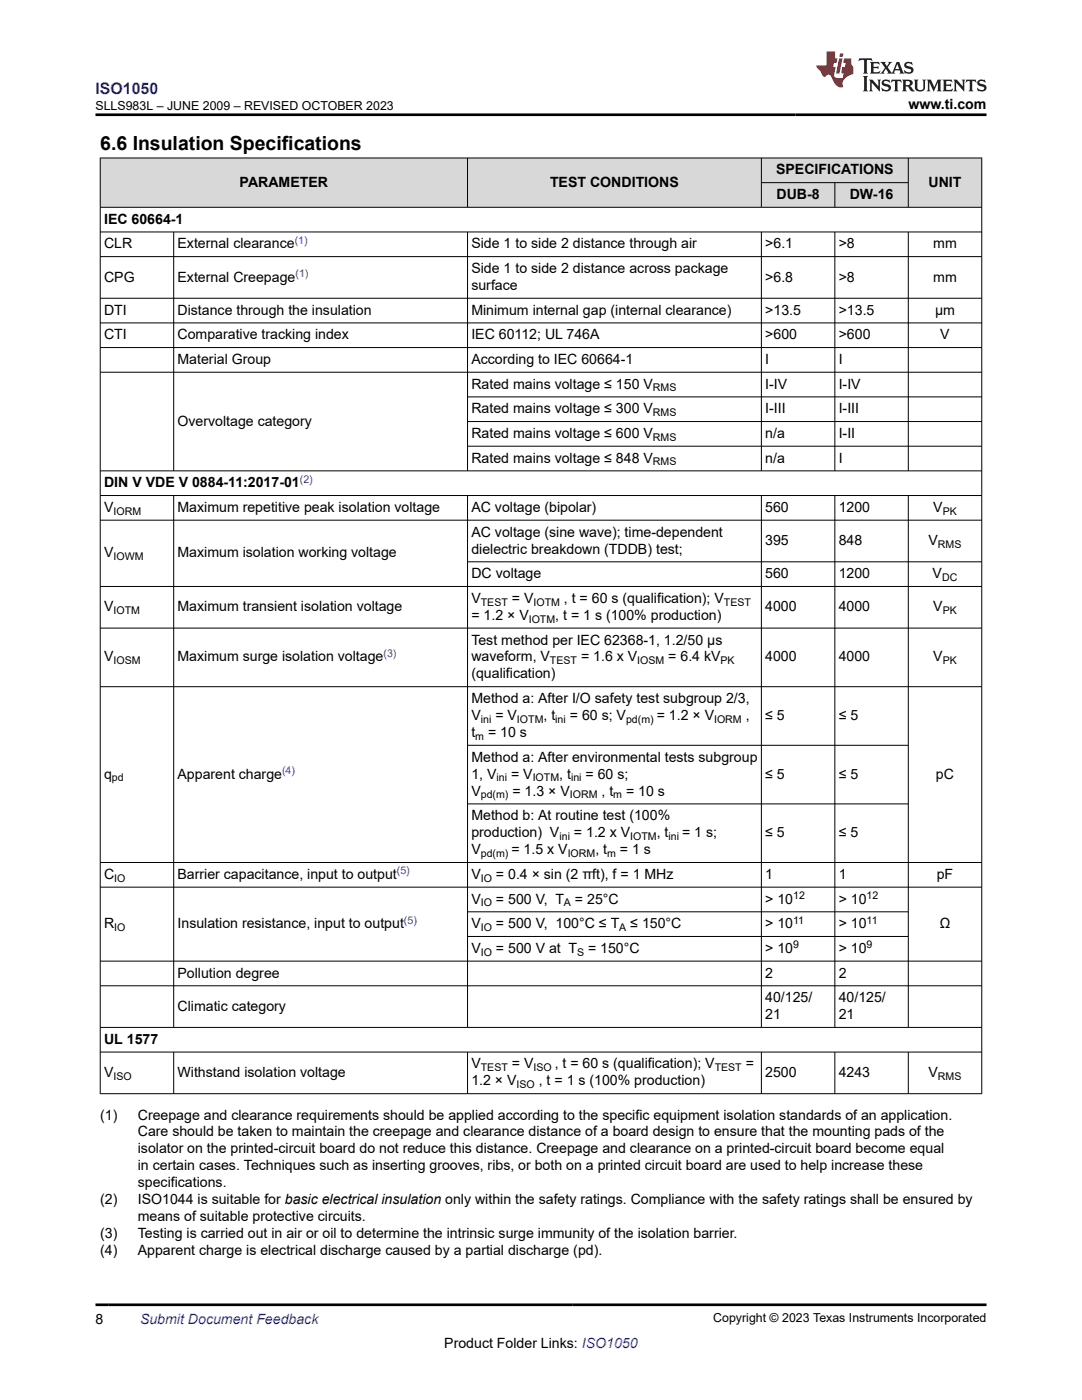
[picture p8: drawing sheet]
<svg xmlns="http://www.w3.org/2000/svg" width="216mm" height="279mm" viewBox="0 0 216 279" stroke-linecap="round" stroke-linejoin="round" font-family="sans-serif">
<defs><g id="words">
<text font-size="3.9" x="20" y="29.9">6.6 Insulation Specifications</text>
<text font-size="3.2" fill="#00f" x="19.1" y="18.7">ISO1050</text>
<g font-size="2.8">
<text x="181.3" y="21.8">www.ti.com</text>
<text x="154.8" y="34.8">SPECIFICATIONS</text>
<text x="47.8" y="37.3">PARAMETER</text>
<text x="109.8" y="37.3">TEST CONDITIONS</text>
<text x="154.9" y="39.7">DUB-8</text>
<text x="169.5" y="39.7">DW-16</text>
<text x="185.3" y="37.3">UNIT</text>
<text x="20.8" y="44.6">IEC 60664-1</text>
<text x="20.8" y="49.6">CLR</text>
<text x="35.4" y="49.6">External clearance</text>
<text x="94.1" y="49.6">Side 1 to side 2 distance through air</text>
<text x="152.7" y="49.6">&gt;6.1</text>
<text x="167.4" y="49.6">&gt;8</text>
<text x="186.2" y="49.6">mm</text>
<text x="20.8" y="56.2">CPG</text>
<text x="35.4" y="56.2">External Creepage</text>
<text x="94.1" y="54.5">Side 1 to side 2 distance across package</text>
<text x="94.1" y="57.9">surface</text>
<text x="152.7" y="56.2">&gt;6.8</text>
<text x="167.4" y="56.2">&gt;8</text>
<text x="186.2" y="56.2">mm</text>
<text x="20.8" y="62.8">DTI</text>
<text x="35.4" y="62.8">Distance through the insulation</text>
<text x="94.1" y="62.8">Minimum internal gap (internal clearance)</text>
<text x="152.7" y="62.8">&gt;13.5</text>
<text x="167.4" y="62.8">&gt;13.5</text>
<text x="186.6" y="62.8">µm</text>
<text x="20.8" y="67.7">CTI</text>
<text x="35.4" y="67.7">Comparative tracking index</text>
<text x="94.1" y="67.7">IEC 60112; UL 746A</text>
<text x="152.7" y="67.7">&gt;600</text>
<text x="167.4" y="67.7">&gt;600</text>
<text x="187.6" y="67.7">V</text>
<text x="35.4" y="72.6">Material Group</text>
<text x="94.1" y="72.6">According to IEC 60664-1</text>
<text x="94.1" y="77.6">Rated mains voltage ≤ 150 V</text>
<text x="152.7" y="72.6">I</text>
<text x="152.7" y="77.6">I-IV</text>
<text x="167.4" y="72.6">I</text>
<text x="167.4" y="77.6">I-IV</text>
<text x="94.1" y="82.5">Rated mains voltage ≤ 300 V</text>
<text x="152.7" y="82.5">I-III</text>
<text x="167.4" y="82.5">I-III</text>
<text x="35.4" y="84.9">Overvoltage category</text>
<text x="94.1" y="87.4">Rated mains voltage ≤ 600 V</text>
<text x="152.7" y="87.4">n/a</text>
<text x="167.4" y="87.4">I-II</text>
<text x="94.1" y="92.3">Rated mains voltage ≤ 848 V</text>
<text x="152.7" y="92.3">n/a</text>
<text x="167.4" y="92.3">I</text>
<text x="20.8" y="97.2">DIN V VDE V 0884-11:2017-01</text>
<text x="20.8" y="102.2">V</text>
<text x="35.4" y="102.2">Maximum repetitive peak isolation voltage</text>
<text x="94.1" y="102.2">AC voltage (bipolar)</text>
<text x="94.1" y="107.1">AC voltage (sine wave); time-dependent</text>
<text x="152.7" y="102.2">560</text>
<text x="167.4" y="102.2">1200</text>
<text x="186.2" y="102.2">V</text>
<text x="20.8" y="111.2">V</text>
<text x="35.4" y="111.2">Maximum isolation working voltage</text>
<text x="94.1" y="110.5">dielectric breakdown (TDDB) test;</text>
<text x="152.7" y="108.8">395</text>
<text x="167.4" y="108.8">848</text>
<text x="185.3" y="108.8">V</text>
<text x="94.1" y="115.4">DC voltage</text>
<text x="152.7" y="115.4">560</text>
<text x="167.4" y="115.4">1200</text>
<text x="186.1" y="115.4">V</text>
<text x="20.8" y="122">V</text>
<text x="35.4" y="122">Maximum transient isolation voltage</text>
<text x="94.1" y="123.7">= 1.2 × V</text>
<text x="94.1" y="120.3">V</text>
<text x="102.1" y="120.3">= V</text>
<text x="110.8" y="123.7">, t = 1 s (100% production)</text>
<text x="112.5" y="120.3">, t = 60 s (qualification); V</text>
<text x="152.7" y="122">4000</text>
<text x="167.4" y="122">4000</text>
<text x="186.2" y="122">V</text>
<text x="94.1" y="128.6">Test method per IEC 62368-1, 1.2/50 µs</text>
<text x="20.8" y="132">V</text>
<text x="35.4" y="132">Maximum surge isolation voltage</text>
<text x="94.1" y="135.4">(qualification)</text>
<text x="94.1" y="132">waveform, V</text>
<text x="115.9" y="132">= 1.6 x V</text>
<text x="133.3" y="132">= 6.4 kV</text>
<text x="152.7" y="132">4000</text>
<text x="167.4" y="132">4000</text>
<text x="186.2" y="132">V</text>
<text x="94.1" y="140.3">Method a: After I/O safety test subgroup 2/3,</text>
<text x="94.1" y="143.7">V</text>
<text x="98.8" y="143.7">= V</text>
<text x="108.4" y="143.7">, t</text>
<text x="113.7" y="143.7">= 60 s; V</text>
<text x="131" y="143.7">= 1.2 × V</text>
<text x="148.8" y="143.7">,</text>
<text x="152.7" y="143.7">≤ 5</text>
<text x="167.4" y="143.7">≤ 5</text>
<text x="94.1" y="147.1">t</text>
<text x="97.4" y="147.1">= 10 s</text>
<text x="20.8" y="155.4">q</text>
<text x="35.4" y="155.4">Apparent charge</text>
<text x="94.1" y="152">Method a: After environmental tests subgroup</text>
<text x="94.1" y="155.4">1, V</text>
<text x="102" y="155.4">= V</text>
<text x="111.6" y="155.4">, t</text>
<text x="116.8" y="155.4">= 60 s;</text>
<text x="152.7" y="155.4">≤ 5</text>
<text x="167.4" y="155.4">≤ 5</text>
<text x="186.8" y="155.4">pC</text>
<text x="94.1" y="158.8">V</text>
<text x="102.3" y="158.8">= 1.3 × V</text>
<text x="120" y="158.8">, t</text>
<text x="124.9" y="158.8">= 10 s</text>
<text x="94.1" y="163.7">Method b: At routine test (100%</text>
<text x="94.1" y="167.1">production) V</text>
<text x="114.5" y="167.1">= 1.2 x V</text>
<text x="131" y="167.1">, t</text>
<text x="136.1" y="167.1">= 1 s;</text>
<text x="152.7" y="167.1">≤ 5</text>
<text x="167.4" y="167.1">≤ 5</text>
<text x="94.1" y="170.5">V</text>
<text x="102.1" y="170.5">= 1.5 x V</text>
<text x="118.8" y="170.5">, t</text>
<text x="123.7" y="170.5">= 1 s</text>
<text x="20.8" y="175.4">C</text>
<text x="35.4" y="175.4">Barrier capacitance, input to output</text>
<text x="94.1" y="175.4">V</text>
<text x="99" y="175.4">= 0.4 × sin (2 πft), f = 1 MHz</text>
<text x="152.7" y="175.4">1</text>
<text x="167.4" y="175.4">1</text>
<text x="186.9" y="175.4">pF</text>
<text x="20.8" y="185.2">R</text>
<text x="35.4" y="185.2">Insulation resistance, input to output</text>
<text x="94.1" y="180.3">V</text>
<text x="94.1" y="185.2">V</text>
<text x="99" y="180.3">= 500 V, T</text>
<text x="99" y="185.2">= 500 V, 100°C ≤ T</text>
<text x="114.7" y="180.3">= 25°C</text>
<text x="125.8" y="185.2">≤ 150°C</text>
<text x="152.7" y="180.3">&gt; 10</text>
<text x="152.7" y="185.2">&gt; 10</text>
<text x="167.4" y="180.3">&gt; 10</text>
<text x="167.4" y="185.2">&gt; 10</text>
<text x="187.5" y="185.2">Ω</text>
<text x="94.1" y="190.2">V</text>
<text x="99" y="190.2">= 500 V at T</text>
<text x="117.3" y="190.2">= 150°C</text>
<text x="152.7" y="190.2">&gt; 10</text>
<text x="167.4" y="190.2">&gt; 10</text>
<text x="35.4" y="195.1">Pollution degree</text>
<text x="152.7" y="195.1">2</text>
<text x="167.4" y="195.1">2</text>
<text x="35.4" y="201.7">Climatic category</text>
<text x="152.7" y="200">40/125/</text>
<text x="152.7" y="203.4">21</text>
<text x="167.4" y="200">40/125/</text>
<text x="167.4" y="203.4">21</text>
<text x="20.8" y="208.3">UL 1577</text>
<text x="20.8" y="214.9">V</text>
<text x="35.4" y="214.9">Withstand isolation voltage</text>
<text x="94.1" y="213.2">V</text>
<text x="102.1" y="213.2">= V</text>
<text x="110.7" y="213.2">, t = 60 s (qualification); V</text>
<text x="148.8" y="213.2">=</text>
<text x="152.7" y="214.9">2500</text>
<text x="167.4" y="214.9">4243</text>
<text x="185.3" y="214.9">V</text>
<text x="94.1" y="216.6">1.2 × V</text>
<text x="107.5" y="216.6">, t = 1 s (100% production)</text>
<text x="20" y="223.4">(1)</text>
<text x="27.5" y="223.4">Creepage and clearance requirements should be applied according to the specific equipment isolation standards of an application.</text>
<text x="27.5" y="226.8">Care should be taken to maintain the creepage and clearance distance of a board design to ensure that the mounting pads of the</text>
<text x="27.5" y="230.2">isolator on the printed-circuit board do not reduce this distance. Creepage and clearance on a printed-circuit board become equal</text>
<text x="27.5" y="233.6">in certain cases. Techniques such as inserting grooves, ribs, or both on a printed circuit board are used to help increase these</text>
<text x="27.5" y="237">specifications.</text>
<text x="20" y="240.4">(2)</text>
<text x="27.5" y="240.4">ISO1044 is suitable for basic electrical insulation only within the safety ratings. Compliance with the safety ratings shall be ensured by</text>
<text x="27.5" y="243.7">means of suitable protective circuits.</text>
<text x="20" y="247.1">(3)</text>
<text x="20" y="250.5">(4)</text>
<text x="27.5" y="247.1">Testing is carried out in air or oil to determine the intrinsic surge immunity of the isolation barrier.</text>
<text x="27.5" y="250.5">Apparent charge is electrical discharge caused by a partial discharge (pd).</text>
<text x="19.1" y="264.2">8</text>
<text x="88.7" y="269">Product Folder Links: ISO1050</text>
</g>
<text font-size="2.8" fill="#00f" x="27.9" y="264.2">Submit Document Feedback</text>
<g font-size="2.5">
<text x="19" y="21.9">SLLS983L – JUNE 2009 – REVISED OCTOBER 2023</text>
<text x="142.3" y="263.9">Copyright © 2023 Texas Instruments Incorporated</text>
</g>
<g font-size="2.1" fill="#00f">
<text x="58.8" y="48.6">(1)</text>
<text x="59" y="55.2">(1)</text>
<text x="59.8" y="96.3">(2)</text>
<text x="76.5" y="131.1">(3)</text>
<text x="56.3" y="154.5">(4)</text>
<text x="79.2" y="174.5">(5)</text>
<text x="80.6" y="184.3">(5)</text>
</g>
<g font-size="2.1">
<text x="130.3" y="78.1">RMS</text>
<text x="130.3" y="83">RMS</text>
<text x="130.3" y="88">RMS</text>
<text x="130.3" y="92.9">RMS</text>
<text x="22.6" y="102.7">IORM</text>
<text x="188.1" y="102.7">PK</text>
<text x="22.6" y="111.8">IOWM</text>
<text x="187.2" y="109.3">RMS</text>
<text x="188" y="116">DC</text>
<text x="22.6" y="122.6">IOTM</text>
<text x="95.9" y="120.9">TEST</text>
<text x="105.5" y="124.3">IOTM</text>
<text x="106.4" y="120.9">IOTM</text>
<text x="144.4" y="120.9">TEST</text>
<text x="188.1" y="122.6">PK</text>
<text x="22.6" y="132.6">IOSM</text>
<text x="109.7" y="132.6">TEST</text>
<text x="127.2" y="132.6">IOSM</text>
<text x="143.8" y="132.6">PK</text>
<text x="188.1" y="132.6">PK</text>
<text x="94.8" y="147.7">m</text>
<text x="95.9" y="144.3">ini</text>
<text x="103.2" y="144.3">IOTM</text>
<text x="110.8" y="144.3">ini</text>
<text x="124.9" y="144.3">pd(m)</text>
<text x="142.5" y="144.3">IORM</text>
<text x="22.3" y="156">pd</text>
<text x="99.1" y="156">ini</text>
<text x="106.3" y="156">IOTM</text>
<text x="113.9" y="156">ini</text>
<text x="95.9" y="159.4">pd(m)</text>
<text x="113.7" y="159.4">IORM</text>
<text x="122.4" y="159.4">m</text>
<text x="111.6" y="167.7">ini</text>
<text x="125.7" y="167.7">IOTM</text>
<text x="133.4" y="167.7">ini</text>
<text x="95.9" y="171">pd(m)</text>
<text x="113.3" y="171">IORM</text>
<text x="121.2" y="171">m</text>
<text x="22.8" y="176">IO</text>
<text x="95.9" y="176">IO</text>
<text x="158.3" y="179.4">12</text>
<text x="172.9" y="179.4">12</text>
<text x="22.8" y="185.8">IO</text>
<text x="95.9" y="180.9">IO</text>
<text x="95.9" y="185.8">IO</text>
<text x="112.5" y="180.9">A</text>
<text x="123.6" y="185.8">A</text>
<text x="158.3" y="184.3">11</text>
<text x="172.9" y="184.3">11</text>
<text x="95.9" y="190.7">IO</text>
<text x="115.1" y="190.7">S</text>
<text x="158.3" y="189.2">9</text>
<text x="172.9" y="189.2">9</text>
<text x="22.6" y="215.5">ISO</text>
<text x="95.9" y="213.8">TEST</text>
<text x="106.4" y="213.8">ISO</text>
<text x="142.6" y="213.8">TEST</text>
<text x="187.2" y="215.5">RMS</text>
<text x="103.1" y="217.2">ISO</text>
</g>
</g></defs>
<g fill="#d8d8d8">
<path d="M20 31.5h175.9v5h-175.9z" fill-rule="evenodd"/>
<path d="M20.1 31.6h73.1v9.7h-73.1z" fill-rule="evenodd"/>
<path d="M93.4 31.6h58.5v9.7h-58.5z" fill-rule="evenodd"/>
<path d="M152 31.6h29.2v4.8h-29.2z" fill-rule="evenodd"/>
<path d="M181.3 31.6h14.5v9.7h-14.5z" fill-rule="evenodd"/>
<path d="M152 36.5h14.5v4.8h-14.5z" fill-rule="evenodd"/>
<path d="M166.6 36.5h14.6v4.8h-14.6z" fill-rule="evenodd"/>
</g>
<g fill="none" stroke="#000" stroke-width=".2">
<path d="M19.9 31.5h176.1M20 31.5v186.8M93.3 31.5v9.9M151.9 31.5v9.9M151.9 36.5h29.4M166.6 36.5v4.9M181.2 31.5v9.9M195.9 31.5v186.8M19.9 41.4h176.1M19.9 46.3h176.1M19.9 51.2h176.1M19.9 59.5h176.1"/>
<path d="M34.7 46.3v47.7M93.3 46.3v47.7M151.9 46.3v47.7M166.6 46.3v47.7M181.2 46.3v47.7M19.9 64.4h176.1M19.9 69.4h176.1M19.9 74.3h176.1M93.3 79.2h102.7M19.9 98.9h176.1M34.7 98.9v106.2M93.3 98.9v106.2"/>
<path d="M93.3 84.1h102.7M93.3 89h102.7M151.9 98.9v106.2M166.6 98.9v106.2M181.2 98.9v106.2M196 94h-176.1M19.9 103.8h176.1M93.3 112.1h102.7M196 117h-176.1M19.9 125.4h176.1M19.9 137h176.1M93.3 148.7h88"/>
<path d="M19.9 172.1h176.1M19.9 177.1h176.1M93.3 160.4h88M19.9 191.8h176.1M19.9 196.7h176.1M93.3 182h88M93.3 186.9h88M19.9 205h176.1M19.9 210h176.1M19.9 218.3h176.1M34.7 210v8.3M93.3 210v8.3"/>
<path d="M151.9 210v8.3M166.6 210v8.3M181.2 210v8.3"/>
</g>
<path d="M171.5 11.6l-.2 .6 .5-.2h.6v.1v2.2l-.2 .4h1l-.2-.4v-2.2v-.1h.5l.6 .2-.2-.6zM173.6 12.4l.2 .3v1.6l-.2 .4h1.9l.1-.6a1.08 1.08 0 0 1-1.3 .2v-.7h.6l.4 .2v-.7l-.4 .2h-.6v-.5l.2-.2a1 1 0 0 1 1 .3l-.1-.5zM175.7 12.4l.9 1.1-1 1.2h.9l-.2-.2 .5-.8 .4 .8-.2 .2h1.6l-.2-.2 .2-.5h.9l.1 .5-.1 .2h.9l-.2-.4-.8-1.9h-.5l-.9 2.1-.9-1.1 .9-1h-.8l.2 .2-.4 .6-.4-.6 .2-.2zM179 12.8l.4 1h-.7zM180.7 12.5a.65 .65 0 0 0-.2 .7 .65 .65 0 0 0 .6 .5l.6 .1 .1 .3a.79 .79 0 0 1-.7 .4 .79 .79 0 0 1-.7-.5l.1 .7 .2-.1a.93 .93 0 0 0 1.1 0 .93 .93 0 0 0 .4-.9 1.46 1.46 0 0 0-1.2-.6l-.1-.3a1.09 1.09 0 0 1 1.2 .2l-.2-.6-.1 .1-.5-.2zM172.2 15.2l.2 .4v2.2l-.2 .4h1l-.2-.4v-2.2l.2-.4zM173.4 15.9l.2 .4v1.5l-.2 .4h.8l-.3-.4 .1-1.3 1.6 1.8v-2l.2-.4h-.7l.1 .2 .1 1.1-1.2-1.3zM176.2 16a.65 .65 0 0 0-.2 .8 .65 .65 0 0 0 .6 .4l.6 .2 .1 .2a.79 .79 0 0 1-.7 .4 .79 .79 0 0 1-.7-.5l.1 .7 .2-.1a.93 .93 0 0 0 1.1 .1 .93 .93 0 0 0 .4-1 1.46 1.46 0 0 0-1.2-.5l-.1-.4a1.09 1.09 0 0 1 1.2 .2l-.1-.6-.2 .1-.5-.1zM177.9 15.9l-.1 .6a.63 .63 0 0 1 .8-.3v1.6l-.3 .4h1l-.2-.4v-1.6a.66 .66 0 0 1 .8 .3l-.1-.6zM180 15.9l.2 .4v1.5l-.2 .4h1l-.2-.2-.1-.7h.5l.1 .2a.79 .79 0 0 0 1.2 .6l-1-.9a.61 .61 0 0 0 .6-.6 .61 .61 0 0 0-.5-.7zM180.8 16.2h.1a.47 .47 0 0 1 .5 .1 .47 .47 0 0 1 .1 .5l-.1 .1-.7 .1zM182.3 15.9l.2 .2a2.27 2.27 0 0 0 .4 2 1.04 1.04 0 0 0 1.7-.7v-1.3l.2-.2h-.8l.2 .4v1.1a.6 .6 0 0 1-.6 .6 .6 .6 0 0 1-.6-.6v-1.1l.3-.4zM184.9 15.9l.2 .4v1.5l-.2 .4h.8l-.3-.4v-1.4l.9 1.9 .9-1.9v1.4l-.3 .4h1l-.2-.4v-1.5l.2-.4h-.8l-.7 1.5-.6-1.5zM188.1 15.9l.2 .4v1.5l-.2 .4h1.9l.1-.6a1.09 1.09 0 0 1-1.3 .2v-.7h.6l.4 .2v-.6l-.4 .2h-.6v-.6l.2-.1a1.01 1.01 0 0 1 1 .3l-.1-.6zM190.2 15.9l.3 .4v1.5l-.3 .4h.8l-.2-.4v-1.3l1.6 1.8v-2l.2-.4h-.7l.2 .2v1.1l-1.2-1.3zM192.8 15.9l-.1 .6a.63 .63 0 0 1 .8-.3v1.6l-.3 .4h1l-.2-.4v-1.6a.66 .66 0 0 1 .8 .3l-.1-.6zM195.2 16a.65 .65 0 0 0-.2 .8 .65 .65 0 0 0 .6 .4l.6 .2 .2 .2a.79 .79 0 0 1-.7 .4 .79 .79 0 0 1-.7-.5l.1 .7 .2-.1a.93 .93 0 0 0 1 .1 .93 .93 0 0 0 .5-1 1.46 1.46 0 0 0-1.3-.5v-.4a1.09 1.09 0 0 1 1.2 .2l-.2-.6-.2 .1-.5-.1z" fill="#231f20"/>
<path d="M164.9 10.3v2.7h-2l.1 .4 .8 1a.95 .95 0 0 0 1 .9 .59 .59 0 0 1 .5-.4 .59 .59 0 0 1 .5 .3l.4 .8a1.59 1.59 0 0 0 2.1 1.4 1.61 1.61 0 0 1 1-2.3l1-.3-.1-1.5a1.59 1.59 0 0 1-.3-1.7h-1.5l-.2 .9h.6l-.2 .9h-.5l-.2 .9v.3l.4 .1-.1 .9h-.7a.73 .73 0 0 1-1-.7l.3-1.5h-.5l.1-.9h.5l.2-.9h-.5v-1.3zM167.4 11.6l-.6 3.1h.7l.6-3.1zM167.6 10.7l-.1 .6h.7l.1-.6z" fill="#ed1c24"/>
<path d="M19.1 22.9h177.8M19.1 260.4h177.8" fill="none" stroke="#000" stroke-width=".53"/>
<use href="#words"/>
</svg>
